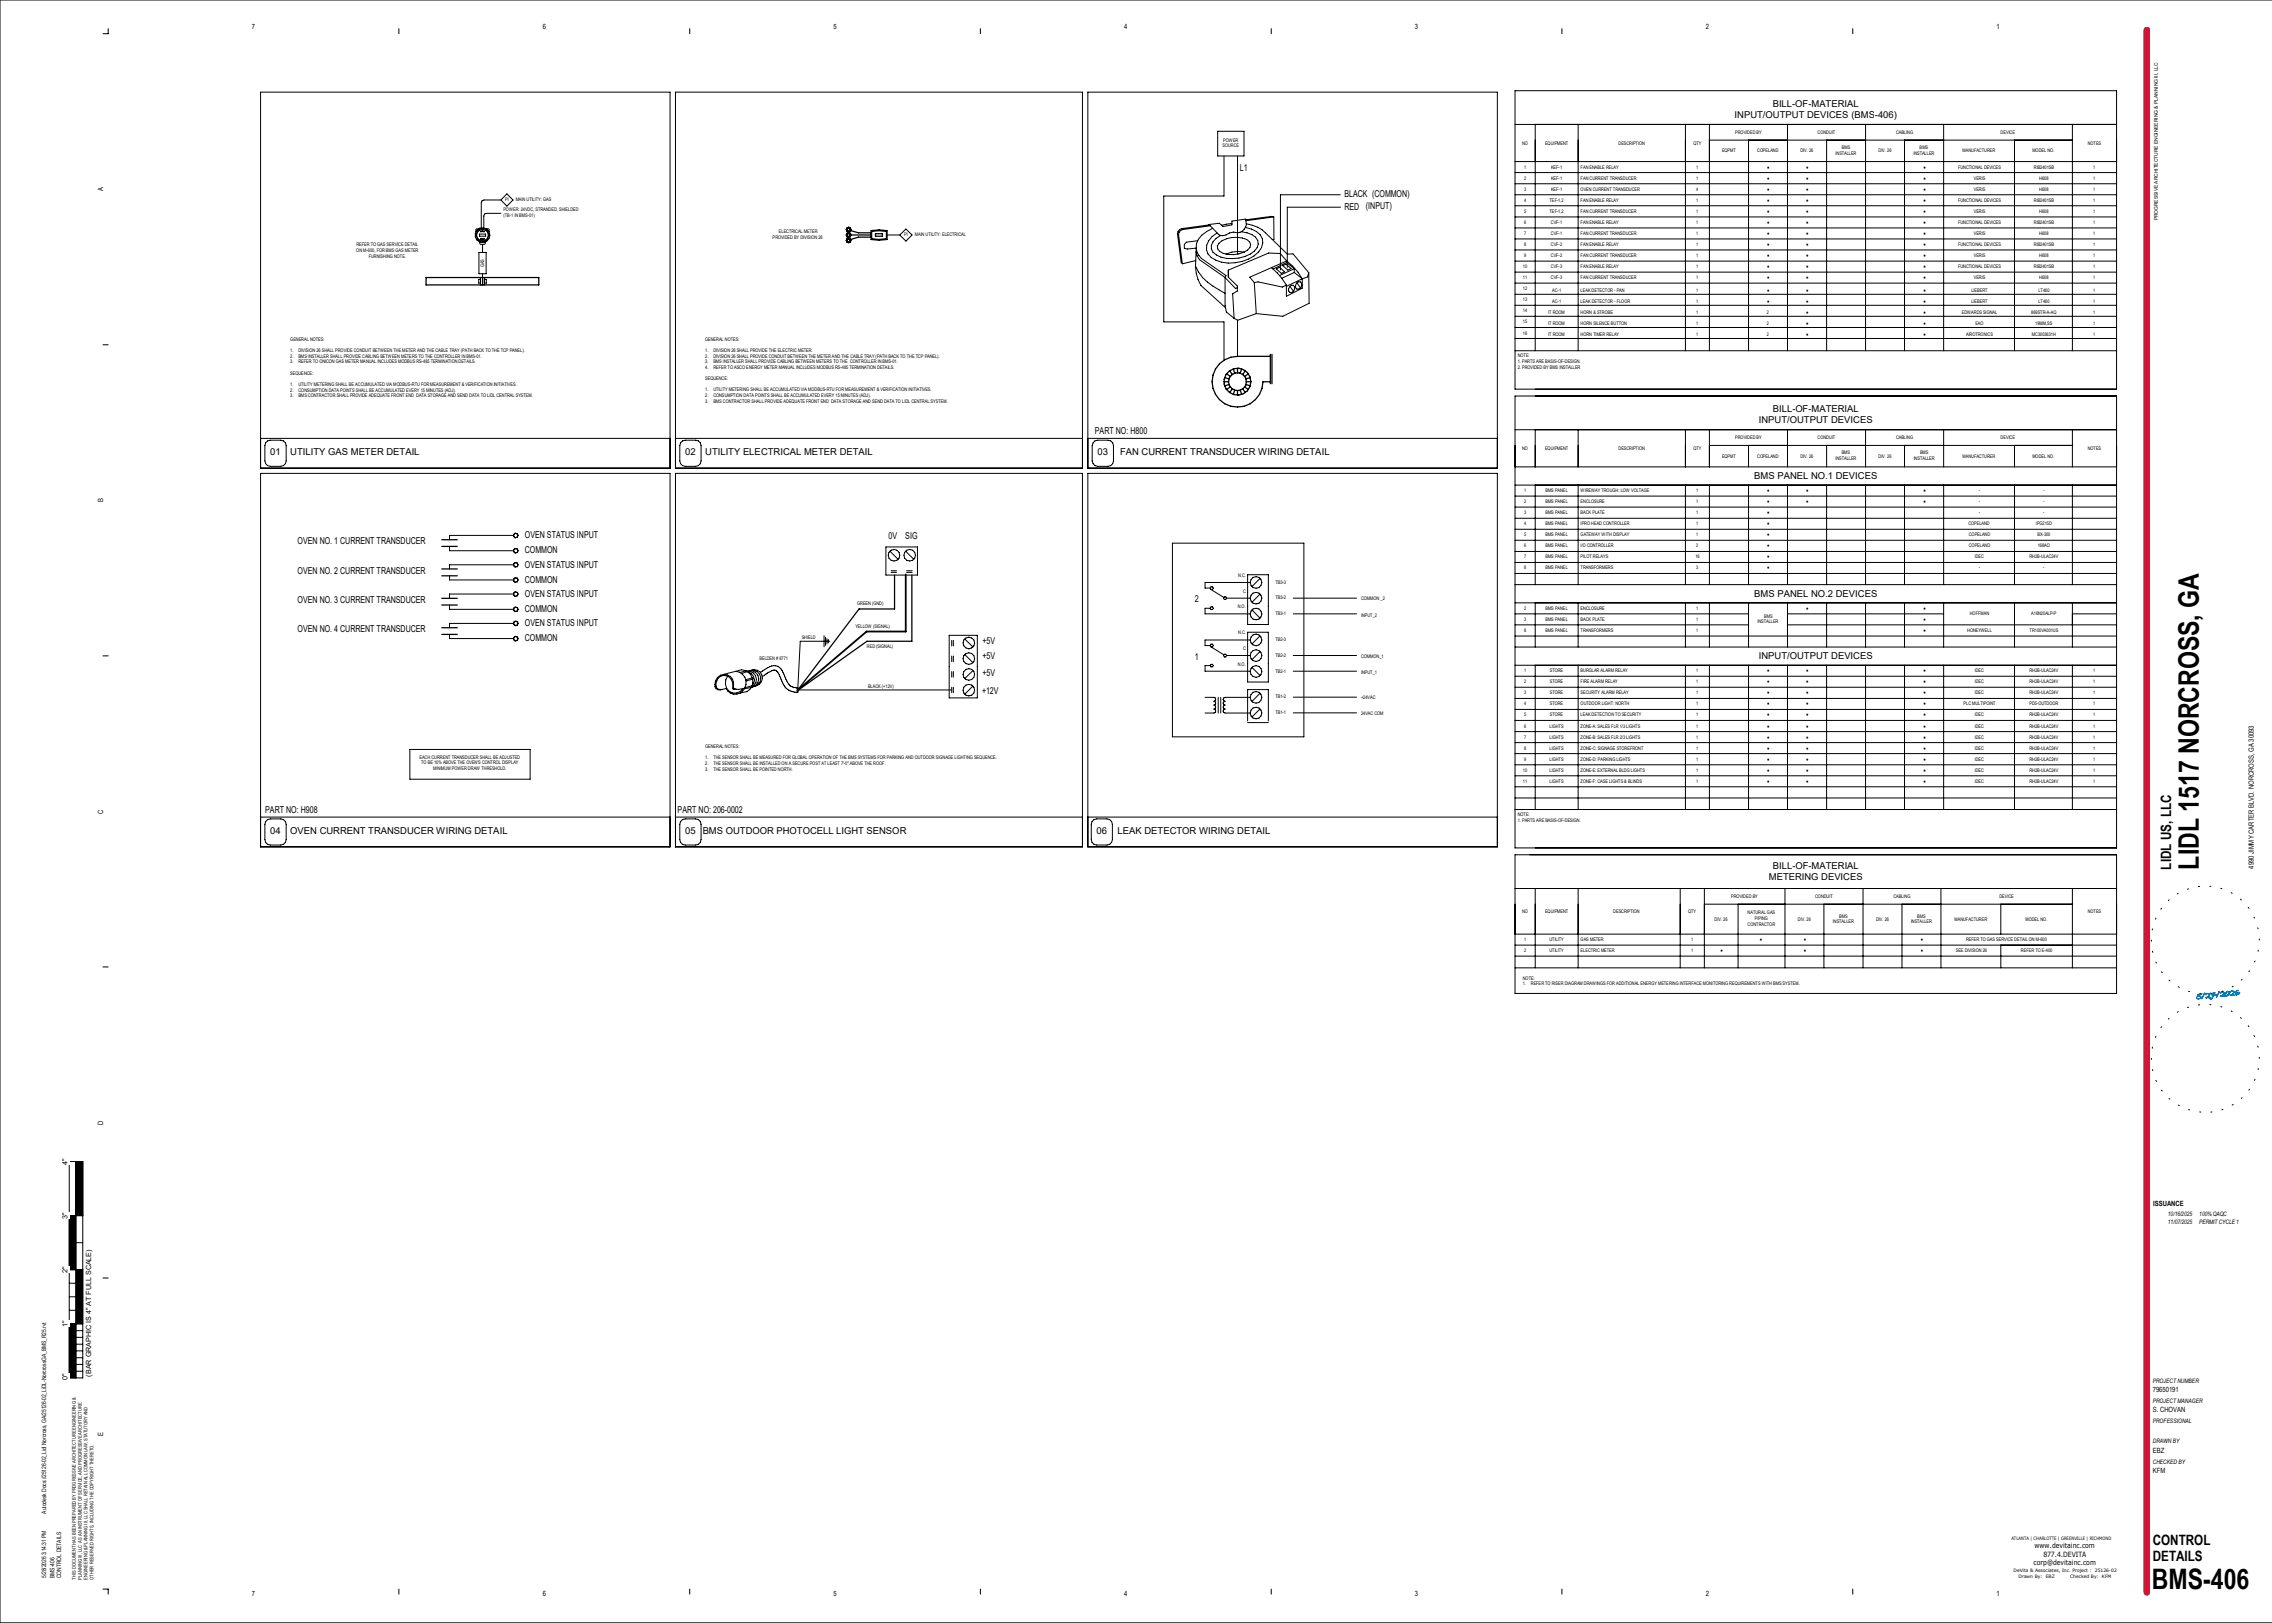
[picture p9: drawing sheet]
<svg xmlns="http://www.w3.org/2000/svg" width="1067mm" height="762mm" viewBox="0 0 1067 762" stroke-linecap="round" stroke-linejoin="round" font-family="sans-serif">
<defs><g id="words">
<g font-size="13.2">
<text x="1032" y="408" transform="rotate(-90 1032 408)">LIDL 1517 NORCROSS, GA</text>
<text x="1010" y="746">BMS</text>
<text x="1034" y="746">-</text>
<text x="1038" y="746">406</text>
</g>
<g font-size="6.7">
<text x="1019" y="408" transform="rotate(-90 1019 408)">LIDL US, LLC</text>
<text x="1011" y="725">CONTROL</text>
<text x="1011" y="733">DETAILS</text>
</g>
<g font-size="4.5">
<text x="582" y="81">L1</text>
<text x="631" y="93">BLACK</text>
<text x="644" y="93">(COMMON)</text>
<text x="631" y="98">RED</text>
<text x="641" y="98">(INPUT)</text>
<text x="514" y="204">PART NO: H800</text>
<text x="127" y="214">01</text>
<text x="136" y="214">UTILITY GAS METER DETAIL</text>
<text x="322" y="214">02</text>
<text x="331" y="214">UTILITY ELECTRICAL METER DETAIL</text>
<text x="515" y="214">03</text>
<text x="526" y="214">FAN CURRENT TRANSDUCER WIRING DETAIL</text>
<text x="824" y="225">BMS PANEL NO.1 DEVICES</text>
<text x="140" y="256">OVEN NO. 1 CURRENT TRANSDUCER</text>
<text x="246" y="253">OVEN STATUS INPUT</text>
<text x="417" y="253">0V</text>
<text x="425" y="253">SIG</text>
<text x="246" y="260">COMMON</text>
<text x="140" y="269">OVEN NO. 2 CURRENT TRANSDUCER</text>
<text x="246" y="266">OVEN STATUS INPUT</text>
<text x="246" y="274">COMMON</text>
<text x="246" y="280">OVEN STATUS INPUT</text>
<text x="824" y="280">BMS PANEL NO.2 DEVICES</text>
<text x="140" y="283">OVEN NO. 3 CURRENT TRANSDUCER</text>
<text x="246" y="287">COMMON</text>
<text x="561" y="283">2</text>
<text x="246" y="294">OVEN STATUS INPUT</text>
<text x="140" y="297">OVEN NO. 4 CURRENT TRANSDUCER</text>
<text x="246" y="301">COMMON</text>
<text x="461" y="302">+5V</text>
<text x="461" y="310">+5V</text>
<text x="561" y="310">1</text>
<text x="826" y="310">INPUT/OUTPUT DEVICES</text>
<text x="461" y="317">+5V</text>
<text x="461" y="326">+12V</text>
<text x="125" y="382">PART NO: H908</text>
<text x="318" y="382">PART NO: 206</text>
<text x="340" y="382">-</text>
<text x="341" y="382">0002</text>
<text x="127" y="392">04</text>
<text x="136" y="392">OVEN CURRENT TRANSDUCER WIRING DETAIL</text>
<text x="322" y="392">05</text>
<text x="330" y="392">BMS OUTDOOR PHOTOCELL LIGHT SENSOR</text>
<text x="515" y="392">06</text>
<text x="525" y="392">LEAK DETECTOR WIRING DETAIL</text>
</g>
<g font-size="4.4">
<text x="832" y="50">BILL</text>
<text x="842" y="50">-</text>
<text x="843" y="50">OF</text>
<text x="849" y="50">-</text>
<text x="851" y="50">MATERIAL</text>
<text x="814" y="55">INPUT/OUTPUT DEVICES (BMS</text>
<text x="880" y="55">-</text>
<text x="882" y="55">406)</text>
<text x="832" y="193">BILL</text>
<text x="842" y="193">-</text>
<text x="843" y="193">OF</text>
<text x="849" y="193">-</text>
<text x="851" y="193">MATERIAL</text>
<text x="826" y="198">INPUT/OUTPUT DEVICES</text>
<text x="831" y="413">METERING DEVICES</text>
<text x="832" y="408">BILL</text>
<text x="842" y="408">-</text>
<text x="843" y="408">OF</text>
<text x="849" y="408">-</text>
<text x="851" y="408">MATERIAL</text>
</g>
<text font-size="4.2" fill="#0080c0" x="1031" y="469" transform="rotate(-6 1031 469)">5/27/2026</text>
<g font-size="3.4">
<text x="118" y="14">7</text>
<text x="255" y="14">6</text>
<text x="391" y="14">5</text>
<text x="528" y="14">4</text>
<text x="664" y="14">3</text>
<text x="801" y="14">2</text>
<text x="937" y="14">1</text>
<text x="49" y="90" transform="rotate(-90 49 90)">A</text>
<text x="49" y="236" transform="rotate(-90 49 236)">B</text>
<text x="49" y="382" transform="rotate(-90 49 382)">C</text>
<text x="1058" y="408" transform="rotate(-90 1058 408)">4990 JIMMY CARTER BLVD. NORCROSS, GA 30093</text>
<text x="49" y="528" transform="rotate(-90 49 528)">D</text>
<text x="32" y="547" transform="rotate(-90 32 547)">4&quot;</text>
<text x="1011" y="566">ISSUANCE</text>
<text x="32" y="572" transform="rotate(-90 32 572)">3&quot;</text>
<text x="32" y="598" transform="rotate(-90 32 598)">2&quot;</text>
<text x="32" y="623" transform="rotate(-90 32 623)">1&quot;</text>
<text x="32" y="648" transform="rotate(-90 32 648)">0&quot;</text>
<text x="43" y="646" transform="rotate(-90 43 646)">(BAR GRAPHIC IS 4&quot; AT FULL SCALE)</text>
<text x="1011" y="654">79650191</text>
<text x="1011" y="663">S. CHOVAN</text>
<text x="49" y="674" transform="rotate(-90 49 674)">E</text>
<text x="1011" y="682">EBZ</text>
<text x="1011" y="691">KFM</text>
<text x="955" y="727">www.devitainc.com</text>
<text x="959" y="731">877.4.DEVITA</text>
<text x="955" y="735">corp@devitainc.com</text>
<text x="118" y="749">7</text>
<text x="255" y="749">6</text>
<text x="391" y="749">5</text>
<text x="528" y="749">4</text>
<text x="664" y="749">3</text>
<text x="801" y="749">2</text>
<text x="937" y="749">1</text>
</g>
<g font-size="2.9">
<text x="1018" y="571">10/16/2025</text>
<text x="1018" y="575">11/07/2025</text>
<text x="1033" y="571">100% QAQC</text>
<text x="1033" y="575">PERMIT CYCLE 1</text>
<text x="1011" y="649">PROJECT NUMBER</text>
<text x="1011" y="659">PROJECT MANAGER</text>
<text x="1011" y="668">PROFESSIONAL</text>
<text x="1011" y="678">DRAWN BY</text>
<text x="1011" y="687">CHECKED BY</text>
<text x="26" y="741" transform="rotate(-90 26 741)">BMS-406</text>
<text x="29" y="741" transform="rotate(-90 29 741)">CONTROL DETAILS</text>
</g>
<g font-size="2.8">
<text x="22" y="711" transform="rotate(-90 22 711)">Autodesk Docs://25126-02_Lidl Norcross, GA/25126-02_LiDL-NorcrossGA_BMS_R25.rvt</text>
<text x="22" y="741" transform="rotate(-90 22 741)">5/28/2026 3:14:31 PM</text>
</g>
<g font-size="2.3">
<text x="815" y="63">PROVIDED BY</text>
<text x="853" y="63">CONDUIT</text>
<text x="890" y="63">CABLING</text>
<text x="939" y="63">DEVICE</text>
<text x="574" y="69">SOURCE</text>
<text x="574" y="67">POWER</text>
<text x="715" y="68">NO</text>
<text x="726" y="68">EQUIPMENT</text>
<text x="760" y="68">DESCRIPTION</text>
<text x="795" y="68">QTY</text>
<text x="809" y="72">EQPMT</text>
<text x="825" y="72">COPELAND</text>
<text x="845" y="72">DIV. 26</text>
<text x="865" y="70">BMS</text>
<text x="882" y="72">DIV. 26</text>
<text x="901" y="70">BMS</text>
<text x="922" y="72">MANUFACTURER</text>
<text x="954" y="72">MODEL NO.</text>
<text x="980" y="68">NOTES</text>
<text x="862" y="73">INSTALLER</text>
<text x="898" y="73">INSTALLER</text>
<text x="716" y="79">1</text>
<text x="728" y="79">KEF-1</text>
<text x="742" y="79">FAN ENABLE RELAY</text>
<text x="796" y="79">1</text>
<text x="830" y="79">●</text>
<text x="848" y="79">●</text>
<text x="903" y="79">●</text>
<text x="919" y="79">FUNCTIONAL DEVICES</text>
<text x="955" y="79">RIB2401SB</text>
<text x="983" y="79">1</text>
<text x="716" y="84">2</text>
<text x="716" y="90">3</text>
<text x="728" y="84">KEF-1</text>
<text x="728" y="90">KEF-1</text>
<text x="742" y="84">FAN CURRENT TRANSDUCER</text>
<text x="742" y="90">OVEN CURRENT TRANSDUCER</text>
<text x="796" y="84">1</text>
<text x="796" y="90">4</text>
<text x="830" y="84">●</text>
<text x="830" y="90">●</text>
<text x="848" y="84">●</text>
<text x="848" y="90">●</text>
<text x="903" y="84">●</text>
<text x="903" y="90">●</text>
<text x="927" y="84">VERIS</text>
<text x="927" y="90">VERIS</text>
<text x="957" y="84">H608</text>
<text x="957" y="90">H608</text>
<text x="983" y="84">1</text>
<text x="983" y="90">1</text>
<text x="237" y="95">PI</text>
<text x="242" y="95">MAIN UTILITY: GAS</text>
<text x="716" y="95">4</text>
<text x="728" y="95">TEF-1,2</text>
<text x="742" y="95">FAN ENABLE RELAY</text>
<text x="796" y="95">1</text>
<text x="830" y="95">●</text>
<text x="848" y="95">●</text>
<text x="903" y="95">●</text>
<text x="919" y="95">FUNCTIONAL DEVICES</text>
<text x="955" y="95">RIB2401SB</text>
<text x="983" y="95">1</text>
<text x="236" y="99">POWER: 24VDC, STRANDED, SHIELDED</text>
<text x="236" y="102">(TB-1 IN BMS-01)</text>
<text x="716" y="100">5</text>
<text x="728" y="100">TEF-1,2</text>
<text x="742" y="100">FAN CURRENT TRANSDUCER</text>
<text x="796" y="100">1</text>
<text x="830" y="100">●</text>
<text x="848" y="100">●</text>
<text x="903" y="100">●</text>
<text x="927" y="100">VERIS</text>
<text x="957" y="100">H608</text>
<text x="983" y="100">1</text>
<text x="716" y="105">6</text>
<text x="728" y="105">CVF-1</text>
<text x="742" y="105">FAN ENABLE RELAY</text>
<text x="796" y="105">1</text>
<text x="830" y="105">●</text>
<text x="848" y="105">●</text>
<text x="903" y="105">●</text>
<text x="919" y="105">FUNCTIONAL DEVICES</text>
<text x="955" y="105">RIB2401SB</text>
<text x="983" y="105">1</text>
<text x="1013" y="103" transform="rotate(-90 1013 103)">PROGRESSIVE ARCHITECTURE ENGINEERING &amp; PLANNING III, LLC</text>
<text x="363" y="112">PROVIDED BY DIVISION 26</text>
<text x="366" y="109">ELECTRICAL METER</text>
<text x="425" y="111">PI</text>
<text x="430" y="111">MAIN UTILITY: ELECTRICAL</text>
<text x="716" y="110">7</text>
<text x="728" y="110">CVF-1</text>
<text x="742" y="110">FAN CURRENT TRANSDUCER</text>
<text x="796" y="110">1</text>
<text x="830" y="110">●</text>
<text x="848" y="110">●</text>
<text x="903" y="110">●</text>
<text x="927" y="110">VERIS</text>
<text x="957" y="110">H608</text>
<text x="983" y="110">1</text>
<text x="167" y="118">ON M-600, FOR BMS GAS METER</text>
<text x="167" y="116">REFER TO GAS SERVICE DETAIL</text>
<text x="716" y="115">8</text>
<text x="728" y="115">CVF-2</text>
<text x="742" y="115">FAN ENABLE RELAY</text>
<text x="796" y="115">1</text>
<text x="830" y="115">●</text>
<text x="848" y="115">●</text>
<text x="903" y="115">●</text>
<text x="919" y="115">FUNCTIONAL DEVICES</text>
<text x="955" y="115">RIB2401SB</text>
<text x="983" y="115">1</text>
<text x="173" y="121">FURNISHING NOTE.</text>
<text x="227" y="125" transform="rotate(-90 227 125)">GAS</text>
<text x="715" y="126">10</text>
<text x="716" y="121">9</text>
<text x="728" y="121">CVF-2</text>
<text x="728" y="126">CVF-3</text>
<text x="742" y="121">FAN CURRENT TRANSDUCER</text>
<text x="742" y="126">FAN ENABLE RELAY</text>
<text x="796" y="121">1</text>
<text x="796" y="126">1</text>
<text x="830" y="121">●</text>
<text x="830" y="126">●</text>
<text x="848" y="121">●</text>
<text x="848" y="126">●</text>
<text x="903" y="121">●</text>
<text x="903" y="126">●</text>
<text x="919" y="126">FUNCTIONAL DEVICES</text>
<text x="927" y="121">VERIS</text>
<text x="955" y="126">RIB2401SB</text>
<text x="957" y="121">H608</text>
<text x="983" y="121">1</text>
<text x="983" y="126">1</text>
<text x="715" y="131">11</text>
<text x="728" y="131">CVF-3</text>
<text x="742" y="131">FAN CURRENT TRANSDUCER</text>
<text x="796" y="131">1</text>
<text x="830" y="131">●</text>
<text x="848" y="131">●</text>
<text x="903" y="131">●</text>
<text x="927" y="131">VERIS</text>
<text x="957" y="131">H608</text>
<text x="983" y="131">1</text>
<text x="715" y="136">12</text>
<text x="729" y="137">AC-1</text>
<text x="742" y="137">LEAK DETECTOR - PAN</text>
<text x="796" y="137">1</text>
<text x="830" y="137">●</text>
<text x="848" y="137">●</text>
<text x="903" y="137">●</text>
<text x="926" y="137">LIEBERT</text>
<text x="957" y="137">LT460</text>
<text x="983" y="137">1</text>
<text x="715" y="141">13</text>
<text x="729" y="142">AC-1</text>
<text x="742" y="142">LEAK DETECTOR - FLOOR</text>
<text x="796" y="142">1</text>
<text x="830" y="142">●</text>
<text x="848" y="142">●</text>
<text x="903" y="142">●</text>
<text x="926" y="142">LIEBERT</text>
<text x="957" y="142">LT460</text>
<text x="983" y="142">1</text>
<text x="715" y="147">14</text>
<text x="727" y="147">IT ROOM</text>
<text x="742" y="147">HORN &amp; STROBE</text>
<text x="796" y="147">1</text>
<text x="830" y="147">2</text>
<text x="848" y="147">●</text>
<text x="903" y="147">●</text>
<text x="921" y="147">EDWARDS SIGNAL</text>
<text x="954" y="147">869STR-A-AQ</text>
<text x="983" y="147">1</text>
<text x="715" y="152">15</text>
<text x="727" y="152">IT ROOM</text>
<text x="742" y="152">HORN SILENCE BUTTON</text>
<text x="796" y="152">1</text>
<text x="830" y="152">2</text>
<text x="848" y="152">●</text>
<text x="903" y="152">●</text>
<text x="928" y="152">EAO</text>
<text x="956" y="152">19MM,SS</text>
<text x="983" y="152">1</text>
<text x="136" y="160">GENERAL NOTES:</text>
<text x="331" y="160">GENERAL NOTES:</text>
<text x="715" y="157">16</text>
<text x="727" y="158">IT ROOM</text>
<text x="742" y="158">HORN TIMER RELAY</text>
<text x="796" y="158">1</text>
<text x="830" y="158">2</text>
<text x="848" y="158">●</text>
<text x="903" y="158">●</text>
<text x="923" y="158">AIROTRONICS</text>
<text x="954" y="158">MC3003631H</text>
<text x="983" y="158">1</text>
<text x="136" y="165">1.</text>
<text x="136" y="168">2.</text>
<text x="140" y="165">DIVISION 26 SHALL PROVIDE CONDUIT BETWEEN THE METER AND THE CABLE TRAY (PATH BACK TO THE TCP PANEL).</text>
<text x="140" y="168">BMS INSTALLER SHALL PROVIDE CABLING BETWEEN METERS TO THE CONTROLLER IN BMS-01.</text>
<text x="331" y="165">1.</text>
<text x="331" y="168">2.</text>
<text x="335" y="165">DIVISION 26 SHALL PROVIDE THE ELECTRIC METER.</text>
<text x="335" y="168">DIVISION 26 SHALL PROVIDE CONDUIT BETWEEN THE METER AND THE CABLE TRAY (PATH BACK TO THE TCP PANEL).</text>
<text x="713" y="168">NOTE:</text>
<text x="136" y="171">3.</text>
<text x="140" y="171">REFER TO ONICON GAS METER MANUAL INCLUDES MODBUS RS-485 TERMINATION DETAILS.</text>
<text x="331" y="171">3.</text>
<text x="331" y="173">4.</text>
<text x="335" y="171">BMS INSTALLER SHALL PROVIDE CABLING BETWEEN METERS TO THE CONTROLLER IN BMS-01.</text>
<text x="335" y="173">REFER TO ASCO ENERGY METER MANUAL INCLUDES MODBUS RS-485 TERMINATION DETAILS.</text>
<text x="713" y="170">1. PARTS ARE BASIS-OF-DESIGN.</text>
<text x="713" y="173">2. PROVIDED BY BMS INSTALLER</text>
<text x="136" y="176">SEQUENCE:</text>
<text x="331" y="178">SEQUENCE:</text>
<text x="136" y="181">1.</text>
<text x="136" y="184">2.</text>
<text x="140" y="184">CONSUMPTION DATA POINTS SHALL BE ACCUMULATED EVERY 15 MINUTES (ADJ).</text>
<text x="140" y="181">UTILITY METERING SHALL BE ACCUMULATED VIA MODBUS-RTU FOR MEASUREMENT &amp; VERIFICATION INITIATIVES.</text>
<text x="331" y="184">1.</text>
<text x="335" y="184">UTILITY METERING SHALL BE ACCUMULATED VIA MODBUS-RTU FOR MEASUREMENT &amp; VERIFICATION INITIATIVES.</text>
<text x="136" y="186">3.</text>
<text x="140" y="186">BMS CONTRACTOR SHALL PROVIDE ADEQUATE FRONT END DATA STORAGE AND SEND DATA TO LIDL CENTRAL SYSTEM.</text>
<text x="331" y="186">2.</text>
<text x="331" y="189">3.</text>
<text x="335" y="186">CONSUMPTION DATA POINTS SHALL BE ACCUMULATED EVERY 15 MINUTES (ADJ).</text>
<text x="335" y="189">BMS CONTRACTOR SHALL PROVIDE ADEQUATE FRONT END DATA STORAGE AND SEND DATA TO LIDL CENTRAL SYSTEM.</text>
<text x="815" y="206">PROVIDED BY</text>
<text x="853" y="206">CONDUIT</text>
<text x="890" y="206">CABLING</text>
<text x="939" y="206">DEVICE</text>
<text x="715" y="211">NO</text>
<text x="726" y="211">EQUIPMENT</text>
<text x="760" y="211">DESCRIPTION</text>
<text x="795" y="211">QTY</text>
<text x="809" y="215">EQPMT</text>
<text x="825" y="215">COPELAND</text>
<text x="845" y="215">DIV. 26</text>
<text x="862" y="216">INSTALLER</text>
<text x="865" y="213">BMS</text>
<text x="882" y="215">DIV. 26</text>
<text x="899" y="216">INSTALLER</text>
<text x="902" y="213">BMS</text>
<text x="922" y="215">MANUFACTURER</text>
<text x="954" y="215">MODEL NO.</text>
<text x="980" y="211">NOTES</text>
<text x="716" y="231">1</text>
<text x="726" y="231">BMS PANEL</text>
<text x="742" y="231">WIREWAY TROUGH: LOW VOLTAGE</text>
<text x="796" y="231">1</text>
<text x="830" y="231">●</text>
<text x="848" y="231">●</text>
<text x="903" y="231">●</text>
<text x="929" y="231">-</text>
<text x="959" y="231">-</text>
<text x="716" y="236">2</text>
<text x="726" y="236">BMS PANEL</text>
<text x="742" y="236">ENCLOSURE</text>
<text x="796" y="236">1</text>
<text x="830" y="236">●</text>
<text x="848" y="236">●</text>
<text x="903" y="236">●</text>
<text x="929" y="236">-</text>
<text x="959" y="236">-</text>
<text x="716" y="241">3</text>
<text x="726" y="241">BMS PANEL</text>
<text x="742" y="241">BACK PLATE</text>
<text x="796" y="241">1</text>
<text x="830" y="241">●</text>
<text x="929" y="241">-</text>
<text x="959" y="241">-</text>
<text x="716" y="247">4</text>
<text x="716" y="252">5</text>
<text x="726" y="247">BMS PANEL</text>
<text x="726" y="252">BMS PANEL</text>
<text x="742" y="247">IPRO HEAD CONTROLLER</text>
<text x="742" y="252">GATEWAY WITH DISPLAY</text>
<text x="796" y="247">1</text>
<text x="796" y="252">1</text>
<text x="830" y="247">●</text>
<text x="830" y="252">●</text>
<text x="924" y="247">COPELAND</text>
<text x="924" y="252">COPELAND</text>
<text x="956" y="247">IPG215D</text>
<text x="957" y="252">BX-300</text>
<text x="716" y="257">6</text>
<text x="726" y="257">BMS PANEL</text>
<text x="742" y="257">I/O CONTROLLER</text>
<text x="796" y="257">2</text>
<text x="830" y="257">●</text>
<text x="924" y="257">COPELAND</text>
<text x="957" y="257">168AO</text>
<text x="716" y="262">7</text>
<text x="726" y="262">BMS PANEL</text>
<text x="742" y="262">PILOT RELAYS</text>
<text x="796" y="262">16</text>
<text x="830" y="262">●</text>
<text x="927" y="262">IDEC</text>
<text x="953" y="262">RH2B-ULAC24V</text>
<text x="716" y="267">8</text>
<text x="726" y="267">BMS PANEL</text>
<text x="742" y="267">TRANSFORMERS</text>
<text x="796" y="267">3</text>
<text x="830" y="267">●</text>
<text x="929" y="267">-</text>
<text x="959" y="267">-</text>
<text x="581" y="271">N.C.</text>
<text x="599" y="274">TB3-3</text>
<text x="584" y="278">C</text>
<text x="599" y="281">TB3-2</text>
<text x="639" y="282">COMMON _2</text>
<text x="402" y="284">GREEN (GND)</text>
<text x="581" y="286">N.O.</text>
<text x="716" y="286">2</text>
<text x="726" y="286">BMS PANEL</text>
<text x="742" y="286">ENCLOSURE</text>
<text x="796" y="286">1</text>
<text x="848" y="286">●</text>
<text x="903" y="286">●</text>
<text x="599" y="289">TB3-1</text>
<text x="639" y="289">INPUT_2</text>
<text x="716" y="292">3</text>
<text x="726" y="292">BMS PANEL</text>
<text x="742" y="292">BACK PLATE</text>
<text x="796" y="292">1</text>
<text x="825" y="293">INSTALLER</text>
<text x="828" y="290">BMS</text>
<text x="903" y="292">●</text>
<text x="925" y="289">HOFFMAN</text>
<text x="954" y="289">A16N20ALP-P</text>
<text x="376" y="300">SHIELD</text>
<text x="402" y="295">YELLOW (SIGNAL)</text>
<text x="581" y="298">N.C.</text>
<text x="716" y="297">8</text>
<text x="726" y="297">BMS PANEL</text>
<text x="742" y="297">TRANSFORMERS</text>
<text x="796" y="297">1</text>
<text x="903" y="297">●</text>
<text x="924" y="297">HONEYWELL</text>
<text x="953" y="297">TR100VA001US</text>
<text x="407" y="304">RED (SIGNAL)</text>
<text x="584" y="305">C</text>
<text x="599" y="301">TB2-3</text>
<text x="357" y="310">BELDEN # 8771</text>
<text x="599" y="308">TB2-2</text>
<text x="639" y="309">COMMON_1</text>
<text x="581" y="313">N.O.</text>
<text x="599" y="316">TB2-1</text>
<text x="639" y="316">INPUT_1</text>
<text x="716" y="316">1</text>
<text x="728" y="316">STORE</text>
<text x="742" y="316">BURGLAR ALARM RELAY</text>
<text x="796" y="316">1</text>
<text x="830" y="316">●</text>
<text x="848" y="316">●</text>
<text x="903" y="316">●</text>
<text x="927" y="316">IDEC</text>
<text x="953" y="316">RH2B-ULAC24V</text>
<text x="983" y="316">1</text>
<text x="408" y="323">BLACK (+12V)</text>
<text x="716" y="321">2</text>
<text x="728" y="321">STORE</text>
<text x="742" y="321">FIRE ALARM RELAY</text>
<text x="796" y="321">1</text>
<text x="830" y="321">●</text>
<text x="848" y="321">●</text>
<text x="903" y="321">●</text>
<text x="927" y="321">IDEC</text>
<text x="953" y="321">RH2B-ULAC24V</text>
<text x="983" y="321">1</text>
<text x="599" y="328">TB1-2</text>
<text x="639" y="328">+24VAC</text>
<text x="716" y="326">3</text>
<text x="728" y="326">STORE</text>
<text x="742" y="326">SECURITY ALARM RELAY</text>
<text x="796" y="326">1</text>
<text x="830" y="326">●</text>
<text x="848" y="326">●</text>
<text x="903" y="326">●</text>
<text x="927" y="326">IDEC</text>
<text x="953" y="326">RH2B-ULAC24V</text>
<text x="983" y="326">1</text>
<text x="599" y="335">TB1-1</text>
<text x="639" y="336">24VAC COM</text>
<text x="716" y="331">4</text>
<text x="728" y="331">STORE</text>
<text x="742" y="331">OUTDOOR LIGHT: NORTH</text>
<text x="796" y="331">1</text>
<text x="830" y="331">●</text>
<text x="848" y="331">●</text>
<text x="903" y="331">●</text>
<text x="922" y="331">PLC MULTIPOINT</text>
<text x="953" y="331">PD5-OUTDOOR</text>
<text x="983" y="331">1</text>
<text x="716" y="336">5</text>
<text x="716" y="342">6</text>
<text x="728" y="342">LIGHTS</text>
<text x="728" y="336">STORE</text>
<text x="742" y="336">LEAK DETECTION TO SECURITY</text>
<text x="742" y="342">ZONE-A: SALES FLR 1/3 LIGHTS</text>
<text x="796" y="336">1</text>
<text x="796" y="342">1</text>
<text x="830" y="336">●</text>
<text x="830" y="342">●</text>
<text x="848" y="336">●</text>
<text x="848" y="342">●</text>
<text x="903" y="336">●</text>
<text x="903" y="342">●</text>
<text x="927" y="336">IDEC</text>
<text x="927" y="342">IDEC</text>
<text x="953" y="336">RH2B-ULAC24V</text>
<text x="953" y="342">RH2B-ULAC24V</text>
<text x="983" y="336">1</text>
<text x="983" y="342">1</text>
<text x="716" y="347">7</text>
<text x="728" y="347">LIGHTS</text>
<text x="742" y="347">ZONE-B: SALES FLR 2/3 LIGHTS</text>
<text x="796" y="347">1</text>
<text x="830" y="347">●</text>
<text x="848" y="347">●</text>
<text x="903" y="347">●</text>
<text x="927" y="347">IDEC</text>
<text x="953" y="347">RH2B-ULAC24V</text>
<text x="983" y="347">1</text>
<text x="331" y="351">GENERAL NOTES:</text>
<text x="716" y="352">8</text>
<text x="728" y="352">LIGHTS</text>
<text x="742" y="352">ZONE-C: SIGNAGE STOREFRONT</text>
<text x="796" y="352">1</text>
<text x="830" y="352">●</text>
<text x="848" y="352">●</text>
<text x="903" y="352">●</text>
<text x="927" y="352">IDEC</text>
<text x="953" y="352">RH2B-ULAC24V</text>
<text x="983" y="352">1</text>
<text x="197" y="356">EACH CURRENT TRANSDUCER SHALL BE ADJUSTED</text>
<text x="198" y="359">TO BE 10% ABOVE THE OVEN'S CONTROL DISPLAY</text>
<text x="331" y="356">1.</text>
<text x="331" y="359">2.</text>
<text x="335" y="356">THE SENSOR SHALL BE MEASURED FOR GLOBAL OPERATION OF THE BMS SYSTEMS FOR PARKING AND OUTDOOR SIGNAGE LIGHTING SEQUENCE.</text>
<text x="335" y="359">THE SENSOR SHALL BE INSTALLED ON A SECURE POST AT LEAST 7'-0&quot; ABOVE THE ROOF.</text>
<text x="716" y="357">9</text>
<text x="728" y="357">LIGHTS</text>
<text x="742" y="357">ZONE-D: PARKING LIGHTS</text>
<text x="796" y="357">1</text>
<text x="830" y="357">●</text>
<text x="848" y="357">●</text>
<text x="903" y="357">●</text>
<text x="927" y="357">IDEC</text>
<text x="953" y="357">RH2B-ULAC24V</text>
<text x="983" y="357">1</text>
<text x="203" y="362">MINIMUM POWER DRAW THRESHOLD.</text>
<text x="331" y="362">3.</text>
<text x="335" y="362">THE SENSOR SHALL BE POINTED NORTH.</text>
<text x="715" y="362">10</text>
<text x="728" y="362">LIGHTS</text>
<text x="742" y="362">ZONE-E: EXTERNAL BLDG LIGHTS</text>
<text x="796" y="362">1</text>
<text x="830" y="362">●</text>
<text x="848" y="362">●</text>
<text x="903" y="362">●</text>
<text x="927" y="362">IDEC</text>
<text x="953" y="362">RH2B-ULAC24V</text>
<text x="983" y="362">1</text>
<text x="715" y="368">11</text>
<text x="728" y="368">LIGHTS</text>
<text x="742" y="368">ZONE-F: CASE LIGHTS &amp; BLINDS</text>
<text x="796" y="368">1</text>
<text x="830" y="368">●</text>
<text x="848" y="368">●</text>
<text x="903" y="368">●</text>
<text x="927" y="368">IDEC</text>
<text x="953" y="368">RH2B-ULAC24V</text>
<text x="983" y="368">1</text>
<text x="713" y="383">NOTE:</text>
<text x="713" y="386">1. PARTS ARE BASIS-OF-DESIGN.</text>
<text x="813" y="422">PROVIDED BY</text>
<text x="852" y="422">CONDUIT</text>
<text x="889" y="422">CABLING</text>
<text x="939" y="422">DEVICE</text>
<text x="715" y="429">NO</text>
<text x="726" y="429">EQUIPMENT</text>
<text x="758" y="429">DESCRIPTION</text>
<text x="793" y="429">QTY</text>
<text x="821" y="429">NATURAL GAS</text>
<text x="824" y="432">PIPING</text>
<text x="864" y="431">BMS</text>
<text x="900" y="431">BMS</text>
<text x="980" y="429">NOTES</text>
<text x="805" y="432">DIV. 26</text>
<text x="821" y="435">CONTRACTOR</text>
<text x="844" y="432">DIV. 26</text>
<text x="861" y="433">INSTALLER</text>
<text x="881" y="432">DIV. 26</text>
<text x="897" y="433">INSTALLER</text>
<text x="918" y="432">MANUFACTURER</text>
<text x="951" y="432">MODEL NO.</text>
<text x="716" y="442">1</text>
<text x="728" y="442">UTILITY</text>
<text x="742" y="442">GAS METER</text>
<text x="794" y="442">1</text>
<text x="826" y="442">●</text>
<text x="847" y="442">●</text>
<text x="902" y="442">●</text>
<text x="923" y="442">REFER TO GAS SERVICE DETAIL ON M-600</text>
<text x="716" y="447">2</text>
<text x="728" y="447">UTILITY</text>
<text x="742" y="447">ELECTRIC METER</text>
<text x="794" y="447">1</text>
<text x="808" y="447">●</text>
<text x="847" y="447">●</text>
<text x="902" y="447">●</text>
<text x="918" y="447">SEE DIVISION 26</text>
<text x="949" y="447">REFER TO E-400</text>
<text x="715" y="460">NOTE:</text>
<text x="715" y="463">1.</text>
<text x="719" y="463">REFER TO RISER DIAGRAM DRAWINGS FOR ADDITIONAL ENERGY METERING INTERFACE MONITORING REQUIREMENTS WITH BMS SYSTEM.</text>
<text x="36" y="742" transform="rotate(-90 36 742)">THIS DOCUMENT HAS BEEN PREPARED BY PROGRESSIVE ARCHITECTURE ENGINEERING &amp;</text>
<text x="38" y="742" transform="rotate(-90 38 742)">PLANNING III, LLC AS AN INSTRUMENT OF SERVICE, AND PROGRESSIVE ARCHITECTURE</text>
<text x="41" y="742" transform="rotate(-90 41 742)">ENGINEERING &amp; PLANNING III, LLC SHALL RETAIN ALL COMMON LAW, STATUTORY AND</text>
<text x="44" y="742" transform="rotate(-90 44 742)">OTHER RESERVED RIGHTS, INCLUDING THE COPYRIGHT THERETO.</text>
</g>
<g font-size="2.1">
<text x="944" y="723">ATLANTA | CHARLOTTE | GREENVILLE | RICHMOND</text>
<text x="945" y="738">DeVita &amp; Associates, Inc. Project : 25126</text>
<text x="990" y="738">-</text>
<text x="991" y="738">02</text>
<text x="948" y="741">Drawn By: EBZ</text>
<text x="972" y="741">Checked By: KFM</text>
</g>
</g></defs>
<g fill="none" stroke="#000" stroke-width=".47">
<path d="M122 43h193v177h-193zM317 43h191v177h-191zM511 43h192v177h-192zM711 43h283v140h-283zM711 58h283M721 58v107M741 58v107M791 58v107M803 58v107M839 58v107M876 58v107M913 58v107"/>
<path d="M973 58v107M572 62h12v11h-12zM575 73v19h-29v59h29v18M581 73v46M711 76h283M803 66h170M821 66v99M858 66v99M894 66v99M946 66v99M235 94h-9v13M238 91l3 3-3 3-3-3z"/>
<path d="M629 91h-28v36M629 97h-25v29M711 91h283M711 81h283M711 86h283M711 97h283M223 108v1M224 110v1M224 107h1M224 112l1 1M225 119h3v10h-3zM225 108l-1 1"/>
<path d="M225 110h3v1h-3zM225 114h.1M226 115h2M226 113h1M226 107h1M226 108v1zM226 112h.1M226 109h1zM226 112h1zM227 115v4M227 112h.1M227 108v1z"/>
<path d="M228 114h.1M228 108l1 1M228 107h1M229 112l-1 1M229 109v2M230 108v1M235 100h-8v7M416 110h6M422 110l3-2 3 2-3 3zM562 118l1 4 12 8M562 117v1l2 3 12 8-1 1M562 117a25 25 0 0 0 2 17l11 10"/>
<path d="M562 113l-5 1-1 1v2h6M568 105h5l1 1h4v-2l7-1a5 5 0 0 1-1 5 5 5 0 0 1-5 1h-2a4 4 0 0 1-5 1zM568 106l-13 1-2 2 2 15M568 106l-13 2-1 1 1 15 6-2M569 107a11 11 0 0 0-7 10M572 114a12 12 0 0 1 15 0v1a9 9 0 0 1-10 4 4 4 0 0 1-5-4zM578 105l-4 1M583 109a8 8 0 0 1 8 6 11 11 0 0 1-12 6 10 10 0 0 1-10-4 6 6 0 0 1 4-6M584 118h-3l-5 1M585 107a8 8 0 0 1 8 7 14 14 0 0 1-13 9 11 11 0 0 1-13-6 8 8 0 0 1 4-8M585 105a15 15 0 0 1 9 4l10 10h3l8 9M598 102l-13 2"/>
<path d="M598 102v10h-1M598 102l-13 1M711 102h283M711 107h283M711 112h283M711 117h283M226 131h-1v2h1M226 130h1v4h-1zM227 129v5M227 131h1v2h-1M561 125a27 27 0 0 0 14 13M575 130v13l1 3 3 3"/>
<path d="M575 130l5 5h1M589 133l2-1 11 3 2-1M589 133l1 14M597 126l3 2 4 6M599 126l2-1 2 3h-1zM602 125l2-1 2 2-1 1zM604 123l-3-4h-5l-19 8v3l4 4v3l-2 1v11M604 123l5 5 2 3M604 123l-17 7 2 3M606 135l1-1 1 1-1 2h-2zM606 135l1 2M608 128l3 3"/>
<path d="M608 126v2M608 126l-4-3-6 3M608 128l-6 3M608 126l-7 3M609 133l2-1v1v2l-1 1-2-1zM609 133l1 2M611 131l-7 3M611 131v4l-7 4v-5M615 128l-1 2-3 1M615 128v14l-13 7-12-2M711 133h283M711 123h283"/>
<path d="M711 128h283M711 138h283M581 150v17M590 147l-9 3-2-1M711 143h283M711 149h283M711 154h283M711 159h283M711 165h283M711 186h283v212h-283zM122 206h193M125 208l2-1h5l2 1v8l-1 3h-6l-2-1z"/>
<path d="M317 206h191M320 207h7l2 1v8l-1 3h-6l-2-1-1-9zM511 206h192M514 207h6l2 1 1 8-1 3h-7l-2-1v-9zM711 202h283M711 219h283M721 202v17M741 202v17M791 202v17M803 202v17M803 209h170M821 209v10"/>
<path d="M839 202v17M858 209v10M876 202v17M894 209v10M913 202v17M946 209v10M973 202v17M122 222h193v176h-193zM317 222h191v176h-191zM511 222h192v176h-192zM711 228h283M711 233h283"/>
<path d="M711 238h283M721 228v46M741 228v46M791 228v46M803 228v46M821 228v46M839 228v46M858 228v46M876 228v46M894 228v46M913 228v46M946 228v46"/>
<path d="M973 228v46M211 257v2h30M241 251h-30v2M416 257h15v13h-15zM418 259l4 4M425 259l4 4M551 255h61v91h-61zM711 243h283M711 248h283M711 254h283M711 259h283M211 270v2h30"/>
<path d="M241 265h-30v2M241 279h-30v2M418 269h3M418 268h3M426 269h2M426 268h2M568 276h1h1l-1 1M568 276l1 1M569 277l6 4M586 270h10v23h-10zM587 273h-21v3h2M592 279l-4 4"/>
<path d="M592 272l-4 3M711 264h283M711 269h283M711 274h283M211 284v2h30M211 298v2h30M241 293h-30v2M387 298v6M388 299v4M388 300v2M446 298h13v30h-13zM453 300l4 4"/>
<path d="M568 286h-2v2h21M569 285l1 1h-1h-1zM575 280h1v1h-2zM576 281h11M586 297h10v23h-10zM588 286l4 4M592 299l-4 3M607 281h30M607 288h30M711 288h110M711 283h283M711 293h110"/>
<path d="M711 299h283M721 283v21M741 283v21M791 283v21M803 283v21M821 283v21M839 288h74M839 283v21M839 293h155M858 283v21M876 283v21M894 283v21"/>
<path d="M913 283v21M946 283v21M973 288h21M973 283v21M342 317a5 5 0 0 0 0 7 5 5 0 0 0 7-1M345 315a5 5 0 0 1 5 8M345 315a5 5 0 0 1 8 3M345 315l-5 2M350 315l-3 1M351 315a4 4 0 0 1 4 3 4 4 0 0 1-2 5M351 315l-3 1M351 315a4 4 0 0 1 5 3 4 4 0 0 1-3 5"/>
<path d="M351 315a4 4 0 0 1 2 7M352 315a4 4 0 0 1 5 2 4 4 0 0 1-3 5M352 315a4 4 0 0 1 6 2 4 4 0 0 1-3 5M353 318v1M353 318l-3 1M353 319a5 5 0 0 1-2 6h-3M353 319l-3 1M357 316a8 8 0 0 1 9-3l3 6a5 5 0 0 0 6 4M358 318l4-3a3 3 0 0 1 5 3 8 8 0 0 0 8 7v-2M389 300v2M390 301h-14l-1 23h72M447 301v2"/>
<path d="M447 308v3M447 315v3M448 301v2M448 308v3M448 315v3M453 307l4 4M457 315l-4 4M568 303l1-1 1 1-1 1M568 303l1 1M568 313h-2v2h21M569 312l1 1h-1h-1zM569 304l6 3"/>
<path d="M575 307l1 1h-2zM576 308h11M587 300h-21v3h2M588 313l4 4M592 306l-4 4M607 308h30M607 315h30M711 304h283M711 312h283M711 318h283M721 312v68M741 312v68"/>
<path d="M791 312v68M803 312v68M821 312v68M839 312v68M858 312v68M876 312v68M894 312v68M913 312v68M946 312v68M973 312v68M345 323l-1 1a5 5 0 0 0-6-7 4 4 0 0 0-1 7h2M350 323l-3 1-3-1a5 5 0 0 0-1-5 5 5 0 0 0-5-1 4 4 0 0 0-1 7l4-1a5 5 0 0 0 7 2"/>
<path d="M350 323l-2 2M353 323h-3M353 322l-3 1M375 323l-1 2M447 323v2M448 323v2M457 322l-4 4M566 327h4l1 1-1 1 1 1-1 1 1 1-1 1 1 1v1h-5M572 327v8M573 327v8M586 338v-14h10v14M586 339h10"/>
<path d="M587 327h-12l-1 1 1 1-1 1 1 1-1 1 1 1-1 1 1 1h12M592 333l-4 4M592 325l-4 4M607 327h30M607 335h30M711 323h283M711 328h283M711 333h283M711 338h283M192 352h57v14h-57zM711 343h283M711 349h283"/>
<path d="M711 354h283M711 359h283M711 364h283M711 369h283M711 375h283M122 384h193M125 386l2-2h5l2 2v8l-1 2-6 1-2-2zM317 384h191M320 385l7-1 2 2v8l-1 2-6 1-2-2-1-8zM511 384h192M513 386l2-2h5l2 2v8l-1 2-6 1-2-2zM711 380h283"/>
<path d="M711 401h283v65h-283zM711 417h283M721 417v37M741 417v37M789 417v37M800 417v37M838 417v37M875 417v37M911 417v37M973 417v37M711 439h283M800 425h173"/>
<path d="M816 425v29M856 425v29M893 425v29M939 425v14M711 444h283M711 449h283M711 454h283M939 444v10"/>
<circle cx="227" cy="110" r="3"/>
<circle cx="227" cy="110" r="2.7"/>
<circle cx="420" cy="261" r="2.7"/>
<circle cx="427" cy="261" r="2.7"/>
<circle cx="590" cy="273" r="2.8"/>
<circle cx="590" cy="281" r="2.8"/>
<circle cx="590" cy="288" r="2.8"/>
<circle cx="455" cy="302" r="2.8"/>
<circle cx="455" cy="309" r="2.7"/>
<circle cx="455" cy="317" r="2.7"/>
<circle cx="590" cy="315" r="2.7"/>
<circle cx="590" cy="300" r="2.7"/>
<circle cx="590" cy="308" r="2.7"/>
<circle cx="455" cy="324" r="2.7"/>
<circle cx="590" cy="327" r="2.8"/>
<circle cx="590" cy="335" r="2.8"/>
</g>
<g fill="none" stroke="#000" stroke-width=".59">
<path d="M398 110h1v1h-1zM398 110h1v1l-1-1zM398 112h1v2l-1-1zM398 107h1v1h-1zM399 108l4 1h6M400 110h9M409 108h7v4h-7zM409 111h-6l-4 1M409 109h7v3h-7zM411 110h3v1h-3zM200 130h53v4h-53zM575 179h2"/>
<path d="M575 177l2 1M576 176l2 1M577 179a4 4 0 0 1 4-4 4 4 0 0 1 4 4M577 179a4 4 0 0 0 4 4 4 4 0 0 0 4-4M577 174l2 2M579 173l1 2M579 173a6 6 0 0 1 8 6M579 173a6 6 0 0 0-4 6 6 6 0 0 0 4 6M581 173v2M583 173l-1 2M585 174l-1 2M585 179h2"/>
<path d="M586 176l-2 1M587 177l-2 1M587 179a6 6 0 0 1-8 6M596 167h-15a12 12 0 0 0-12 12 12 12 0 0 0 12 12 12 12 0 0 0 12-12h3M596 166v14M597 166v14M577 181h-2M578 182l-2 1M579 183l-2 1M580 183l-1 2M581 183v3M582 183l1 2"/>
<path d="M584 183l1 1M584 182l2 1M585 181h2M207 257h8M207 253h8M241 251l1-1 1 1-1 1zM241 258h2v1l-1 1zM207 270h8M207 267h8M241 265l2-1v1v1h-1zM241 272l1-1h1v1l-1 1zM241 278h1l1 1-1 1z"/>
<path d="M420 270v16h-17l-28 38M428 270v31h-21l-32 23M207 284h8M207 281h8M207 298h8M207 295h8M241 286l2-1v1v1h-1zM241 292h2v1v1h-1zM241 299h1l1 1-1 1z"/>
<circle cx="398" cy="113" r="1.1"/>
<circle cx="398" cy="108" r="1.1"/>
</g>
<path d="M425 270v27h-18l-32 27" fill="none" stroke="#000" stroke-width=".85"/>
<g fill="#fff">
<path d="M525 388h71v5h-71z"/>
<path d="M318 378h22v5h-22z"/>
<path d="M340 378h1v5h-1z"/>
<path d="M341 378h8v5h-8z"/>
<path d="M417 249h4v5h-4z"/>
<path d="M425 249h6v5h-6z"/>
<path d="M127 388h5v5h-5z"/>
<path d="M322 388h5v5h-5z"/>
<path d="M515 388h5v5h-5z"/>
<path d="M330 388h96v5h-96z"/>
<path d="M136 388h102v5h-102z"/>
<path d="M526 210h98v5h-98z"/>
<path d="M127 210h5v5h-5z"/>
<path d="M322 210h5v5h-5z"/>
<path d="M515 210h5v5h-5z"/>
<path d="M136 210h61v5h-61z"/>
<path d="M331 210h79v5h-79z"/>
<path d="M461 322h8v5h-8z"/>
<path d="M461 313h6v5h-6z"/>
<path d="M461 305h6v5h-6z"/>
<path d="M461 298h6v5h-6z"/>
<path d="M514 200h25v5h-25z"/>
<path d="M125 378h24v5h-24z"/>
<path d="M631 89h11v5h-11z"/>
<path d="M631 94h7v5h-7z"/>
<path d="M644 89h18v5h-18z"/>
<path d="M641 94h12v5h-12z"/>
<path d="M582 76h4v5h-4z"/>
<path d="M246 249h35v5h-35z"/>
<path d="M246 256h16v5h-16z"/>
<path d="M140 252h60v5h-60z"/>
<path d="M140 265h60v5h-60z"/>
<path d="M140 279h60v5h-60z"/>
<path d="M140 293h60v5h-60z"/>
<path d="M246 262h35v5h-35z"/>
<path d="M246 269h16v5h-16z"/>
<path d="M246 276h35v5h-35z"/>
<path d="M246 283h16v5h-16z"/>
<path d="M246 290h35v5h-35z"/>
<path d="M246 297h16v5h-16z"/>
<path d="M561 279h2v5h-2z"/>
<path d="M561 306h2v5h-2z"/>
<path d="M832 46h10v5h-10z"/>
<path d="M842 46h1v5h-1z"/>
<path d="M843 46h6v5h-6z"/>
<path d="M849 46h2v5h-2z"/>
<path d="M851 46h22v5h-22z"/>
<path d="M814 51h66v5h-66z"/>
<path d="M880 51h2v5h-2z"/>
<path d="M882 51h9v5h-9z"/>
<path d="M832 189h10v5h-10z"/>
<path d="M842 189h1v5h-1z"/>
<path d="M843 189h6v5h-6z"/>
<path d="M849 189h2v5h-2z"/>
<path d="M851 189h22v5h-22z"/>
<path d="M826 194h53v5h-53z"/>
<path d="M824 221h57v5h-57z"/>
<path d="M824 276h57v5h-57z"/>
<path d="M826 305h53v5h-53z"/>
<path d="M832 404h10v5h-10z"/>
<path d="M842 404h1v5h-1z"/>
<path d="M843 404h6v5h-6z"/>
<path d="M849 404h2v5h-2z"/>
<path d="M851 404h22v5h-22z"/>
<path d="M831 409h44v5h-44z"/>
</g>
<path d="M36 545h3v26h-3zM33 571h3v25h-3zM36 596h3v26h-3zM33 622h3v25h-3z" fill="#000"/>
<g fill="none" stroke="#000" stroke-width=".47">
<path d="M33 545h6v102h-6zM36 545v102M33 571h6M33 596h6M36 583h3M33 615h3M33 609h3M33 602h3M33 622h6M36 634h3M36 628h3M36 637h3"/>
<path d="M36 631h3M36 625h3M36 641h3M36 644h3"/>
</g>
<g fill="#fff">
<path d="M29 544h3v3h-3z"/>
<path d="M29 569h3v3h-3z"/>
<path d="M29 595h3v3h-3z"/>
<path d="M29 645h3v3h-3z"/>
<path d="M29 620h3v3h-3z"/>
<path d="M40 587h4v59h-4z"/>
</g>
<path d="M1006 13h4v736h-4z" fill="#d21437"/>
<g fill="none" stroke="#000" stroke-width=".47">
<path d="M51 13v3h-3M187 13v3M324 13v3M460 13v3M597 13v3M733 13v3M870 13v3M1067 0h-1067v762h1067M48 162h3M48 308h3M1023 419l-1 1M1028 417h-1"/>
<path d="M1032 416h1M1038 416h.1M1043 417h.1M1048 419h.1M1011 436v1M1012 431v1M1015 426v1M1018 422v1M1052 422v1M1056 426h.1M1058 431h1M1060 436h.1"/>
<path d="M48 454h3M1010 441v1M1011 447h.1M1012 452h1M1015 456v1M1053 460h-1M1056 456h.1M1059 451v1M1060 446v1M1061 441h.1M1018 460l1 1M1018 478h.1"/>
<path d="M1023 463v1M1023 475h-1M1028 465v1M1028 473h-1M1033 467h.1M1033 472h-1M1038 472h.1M1039 467h-1M1043 473h.1M1044 465h-1M1048 475h.1M1049 463h-1"/>
<path d="M1052 478h.1M1010 497h.1M1011 492h.1M1012 487h.1M1015 482h.1M1056 482h.1M1058 486l1 1M1060 491v1M1061 496v1M1011 502v1M1012 507l1 1M1015 512h.1"/>
<path d="M1018 516h1M1023 519h.1M1049 519h-1M1053 515l-1 1M1056 511v1M1059 507h.1M1060 502h.1M1028 521h.1M1033 522h.1M1039 522h-1M1044 521h-1M48 600h3"/>
<path d="M48 746h3v2M187 746v2M324 746v2M460 746v2M597 746v2M733 746v2M870 746v2"/>
</g>
<g fill="#fff">
<path d="M118 10h2v4h-2z"/>
<path d="M255 10h1v4h-1z"/>
<path d="M391 10h2v4h-2z"/>
<path d="M528 10h1v4h-1z"/>
<path d="M664 10h2v4h-2z"/>
<path d="M801 10h1v4h-1z"/>
<path d="M937 10h2v4h-2z"/>
<path d="M45 88h4v2h-4z"/>
<path d="M45 234h4v2h-4z"/>
<path d="M45 380h4v2h-4z"/>
<path d="M45 526h4v2h-4z"/>
<path d="M45 672h4v2h-4z"/>
<path d="M118 746h2v4h-2z"/>
<path d="M255 746h1v4h-1z"/>
<path d="M391 746h2v4h-2z"/>
<path d="M528 746h1v4h-1z"/>
<path d="M664 746h2v4h-2z"/>
<path d="M801 746h1v4h-1z"/>
<path d="M937 746h2v4h-2z"/>
<path d="M1011 563h14v4h-14z"/>
<path d="M1011 29h3v74h-3z"/>
<path d="M33 656h3v86h-3z"/>
<path d="M36 658h3v84h-3z"/>
<path d="M39 660h3v82h-3z"/>
<path d="M42 678h2v64h-2z"/>
<path d="M1011 719h27v8h-27z"/>
<path d="M1011 727h23v8h-23z"/>
<path d="M1010 734h24v15h-24z"/>
<path d="M1034 734h4v15h-4z"/>
<path d="M1038 734h18v15h-18z"/>
<path d="M1020 269h15v139h-15z"/>
<path d="M1013 373h8v35h-8z"/>
<path d="M1055 341h4v67h-4z"/>
<path d="M948 739h43v2h-43z"/>
<path d="M945 736h45v2h-45z"/>
<path d="M990 736h1v2h-1z"/>
<path d="M991 736h3v2h-3z"/>
</g>
<use href="#words"/>
</svg>
